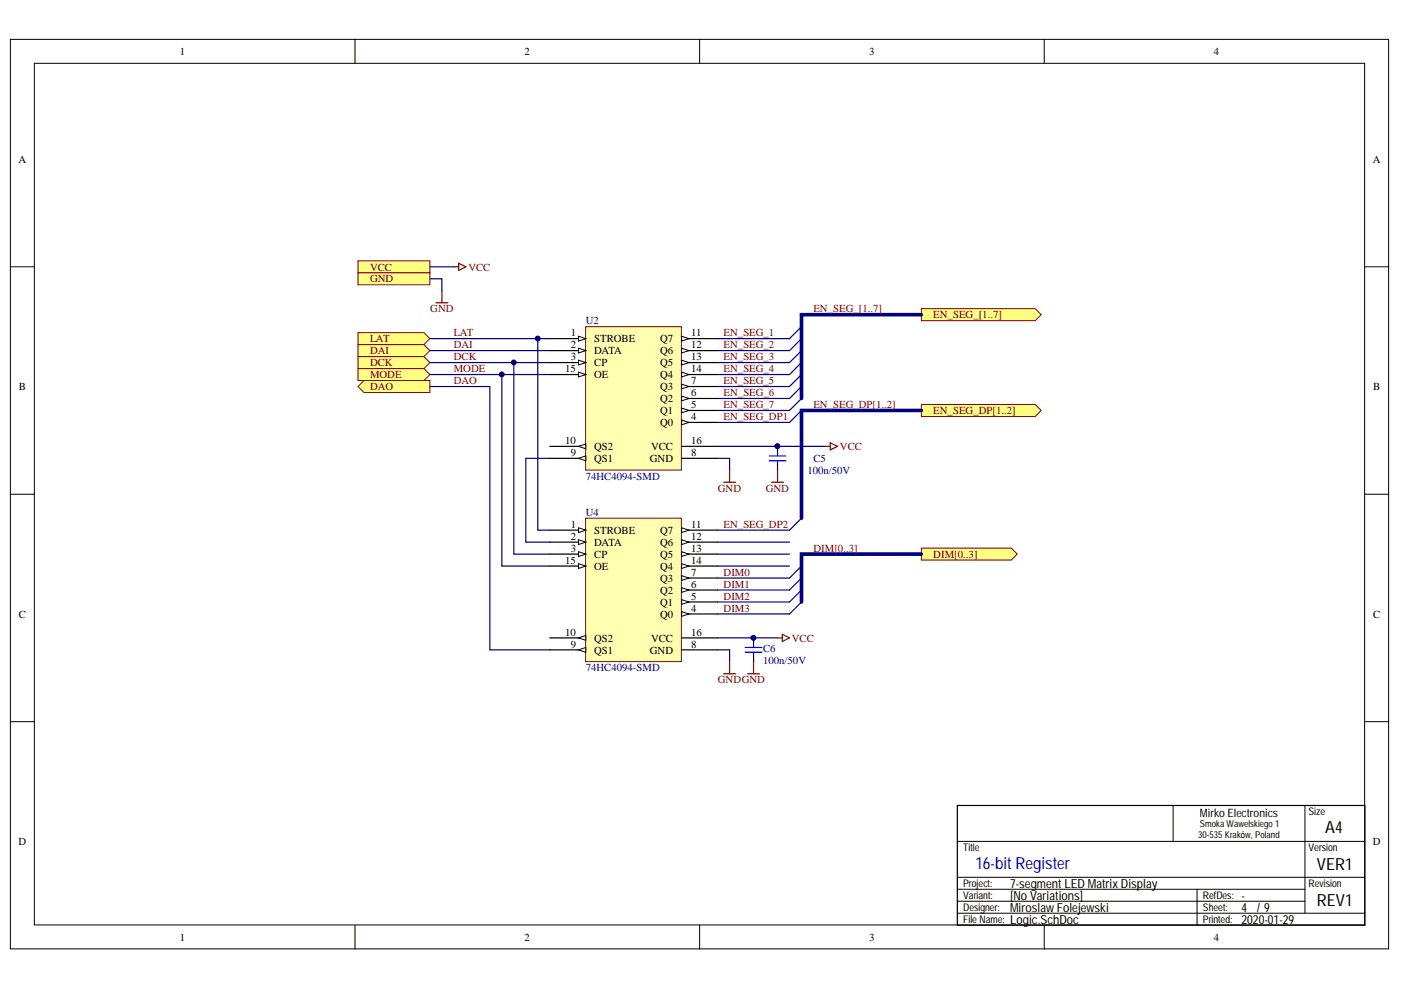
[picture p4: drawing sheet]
<svg xmlns="http://www.w3.org/2000/svg" width="297mm" height="210mm" viewBox="0 0 297 210" stroke-linecap="round" stroke-linejoin="round" font-family="sans-serif">
<defs><g id="words">
<g font-size="3.5">
<text x="281" y="176.6">A4</text>
<text x="279.2" y="184.5">VER1</text>
<text x="279.2" y="192.1">REV1</text>
</g>
<text font-size="3.5" fill="#00c" x="206.8" y="184.3">16-bit Register</text>
<g font-size="2.7">
<text x="214.2" y="188.2">7-segment LED Matrix Display</text>
<text x="214.2" y="190.8">[No Variations]</text>
<text x="263.2" y="190.8">-</text>
<text x="214.2" y="195.9">Logic.SchDoc</text>
<text x="214.2" y="193.3">Miroslaw Folejewski</text>
<text x="263.2" y="195.9">2020-01-29</text>
<text x="263.2" y="193.3">4</text>
<text x="266.5" y="193.3">/ 9</text>
</g>
<text font-size="2.4" x="254.4" y="173.3">Mirko Electronics</text>
<g font-size="2.3">
<text x="38.1" y="11.7">1</text>
<text x="111.2" y="11.7">2</text>
<text x="184.3" y="11.7">3</text>
<text x="257.3" y="11.7">4</text>
<text x="3.9" y="34.5">A</text>
<text x="291.1" y="34.5">A</text>
<text x="121" y="71.3">1</text>
<text x="146.5" y="71.3">11</text>
<text x="121" y="73.8">2</text>
<text x="121" y="76.4">3</text>
<text x="126" y="72.6">STROBE</text>
<text x="126" y="75.1">DATA</text>
<text x="126" y="77.7">CP</text>
<text x="139.9" y="72.6">Q7</text>
<text x="139.9" y="75.1">Q6</text>
<text x="139.9" y="77.7">Q5</text>
<text x="146.5" y="73.8">12</text>
<text x="146.5" y="76.4">13</text>
<text x="4" y="82.7">B</text>
<text x="119.9" y="78.9">15</text>
<text x="126" y="80.2">OE</text>
<text x="139.9" y="82.7">Q3</text>
<text x="139.9" y="80.2">Q4</text>
<text x="146.5" y="81.5">7</text>
<text x="146.5" y="78.9">14</text>
<text x="291.2" y="82.7">B</text>
<text x="139.9" y="87.8">Q1</text>
<text x="139.9" y="85.3">Q2</text>
<text x="146.5" y="89.1">4</text>
<text x="146.5" y="86.5">5</text>
<text x="146.5" y="84">6</text>
<text x="119.9" y="94.1">10</text>
<text x="126" y="95.4">QS2</text>
<text x="138" y="95.4">VCC</text>
<text x="139.9" y="90.3">Q0</text>
<text x="146.5" y="94.1">16</text>
<text x="121" y="96.7">9</text>
<text x="126" y="97.9">QS1</text>
<text x="137.8" y="97.9">GND</text>
<text x="146.5" y="96.7">8</text>
<text x="121" y="111.9">1</text>
<text x="126" y="113.2">STROBE</text>
<text x="139.9" y="113.2">Q7</text>
<text x="146.5" y="111.9">11</text>
<text x="119.9" y="119.5">15</text>
<text x="121" y="114.5">2</text>
<text x="121" y="117">3</text>
<text x="126" y="115.7">DATA</text>
<text x="126" y="118.3">CP</text>
<text x="139.9" y="115.7">Q6</text>
<text x="139.9" y="118.3">Q5</text>
<text x="146.5" y="114.5">12</text>
<text x="146.5" y="117">13</text>
<text x="146.5" y="119.5">14</text>
<text x="126" y="120.8">OE</text>
<text x="139.9" y="125.9">Q2</text>
<text x="139.9" y="123.3">Q3</text>
<text x="139.9" y="120.8">Q4</text>
<text x="146.5" y="124.6">6</text>
<text x="146.5" y="122.1">7</text>
<text x="4" y="131">C</text>
<text x="139.9" y="131">Q0</text>
<text x="139.9" y="128.4">Q1</text>
<text x="146.5" y="129.7">4</text>
<text x="146.5" y="127.1">5</text>
<text x="291.2" y="131">C</text>
<text x="119.9" y="134.8">10</text>
<text x="121" y="137.3">9</text>
<text x="126" y="136">QS2</text>
<text x="138" y="136">VCC</text>
<text x="146.5" y="137.3">8</text>
<text x="146.5" y="134.8">16</text>
<text x="126" y="138.6">QS1</text>
<text x="137.8" y="138.6">GND</text>
<text x="3.9" y="179.1">D</text>
<text x="291.1" y="179.1">D</text>
<text x="38.1" y="199.5">1</text>
<text x="111.2" y="199.5">2</text>
<text x="184.3" y="199.5">3</text>
<text x="257.3" y="199.5">4</text>
</g>
<g font-size="2.3" fill="#800000">
<text x="78.4" y="57.4">VCC</text>
<text x="78.4" y="59.9">GND</text>
<text x="99.3" y="57.4">VCC</text>
<text x="91.2" y="66.2">GND</text>
<text x="96.2" y="71.3">LAT</text>
<text x="153.4" y="71.3">EN_SEG_1</text>
<text x="172.5" y="66.2">EN_SEG_[1..7]</text>
<text x="197.9" y="67.5">EN_SEG_[1..7]</text>
<text x="78.4" y="72.6">LAT</text>
<text x="78.4" y="77.7">DCK</text>
<text x="78.4" y="75.1">DAI</text>
<text x="96.2" y="76.4">DCK</text>
<text x="96.2" y="73.8">DAI</text>
<text x="153.4" y="73.8">EN_SEG_2</text>
<text x="153.4" y="76.4">EN_SEG_3</text>
<text x="78.4" y="80.2">MODE</text>
<text x="78.4" y="82.7">DAO</text>
<text x="96.2" y="78.9">MODE</text>
<text x="96.2" y="81.5">DAO</text>
<text x="153.4" y="78.9">EN_SEG_4</text>
<text x="153.4" y="81.5">EN_SEG_5</text>
<text x="153.4" y="89.1">EN_SEG_DP1</text>
<text x="153.4" y="84">EN_SEG_6</text>
<text x="153.4" y="86.5">EN_SEG_7</text>
<text x="172.5" y="86.5">EN_SEG_DP[1..2]</text>
<text x="197.9" y="87.8">EN_SEG_DP[1..2]</text>
<text x="178.1" y="95.4">VCC</text>
<text x="152.2" y="104.3">GND</text>
<text x="162.4" y="104.3">GND</text>
<text x="153.4" y="111.9">EN_SEG_DP2</text>
<text x="172.5" y="117">DIM[0..3]</text>
<text x="197.9" y="118.3">DIM[0..3]</text>
<text x="153.4" y="124.6">DIM1</text>
<text x="153.4" y="122.1">DIM0</text>
<text x="153.4" y="127.1">DIM2</text>
<text x="153.4" y="129.7">DIM3</text>
<text x="167.9" y="136">VCC</text>
<text x="152.2" y="144.9">GNDGND</text>
</g>
<g font-size="2.3" fill="#000080">
<text x="124.2" y="68.8">U2</text>
<text x="124.2" y="101.7">74HC4094-SMD</text>
<text x="171.2" y="100.5">100n/50V</text>
<text x="172.5" y="97.9">C5</text>
<text x="124.2" y="109.4">U4</text>
<text x="124.2" y="142.4">74HC4094-SMD</text>
<text x="161.8" y="138.3">C6</text>
<text x="161.8" y="140.8">100n/50V</text>
</g>
<g font-size="2.2">
<text x="277.4" y="172.9">Size</text>
<text x="204.2" y="180.5">Title</text>
<text x="277.4" y="180.5">Version</text>
<text x="204.2" y="188.1">Project:</text>
<text x="204.2" y="190.6">Variant:</text>
<text x="255.1" y="190.6">RefDes:</text>
<text x="277.4" y="188.1">Revision</text>
<text x="204.2" y="195.7">File Name:</text>
<text x="204.2" y="193.2">Designer:</text>
<text x="255.1" y="195.7">Printed:</text>
<text x="255.1" y="193.2">Sheet:</text>
</g>
<g font-size="2">
<text x="254" y="177.7">30-535 Kraków, Poland</text>
<text x="254.4" y="175.4">Smoka Wawelskiego 1</text>
</g>
</g></defs>
<g fill="#fff" stroke="#000" stroke-width=".21">
<path d="M2.2 8.3h292.2v192.9h-292.2z"/>
<path d="M7.3 13.4h282v182.7h-282z"/>
</g>
<path d="M75.3 8.3v5.1M148.3 8.3v5.1M221.4 8.3v5.1M2.2 56.6h5.1M289.4 56.6h5.1M2.2 104.8h5.1M289.4 104.8h5.1M2.2 153h5.1M289.4 153h5.1M75.3 196.2v5M148.3 196.2v5M221.4 196.2v5" fill="none" stroke="#000" stroke-width=".21"/>
<g fill="#ffff80" stroke="#800000" stroke-width=".21">
<path d="M75.9 70.5h14l1.2 1.3-1.2 1.3h-14z" fill-rule="evenodd"/>
<path d="M75.9 78.1h14l1.2 1.3-1.2 1.3h-14z" fill-rule="evenodd"/>
<path d="M75.9 75.6h14l1.2 1.3-1.2 1.2h-14z" fill-rule="evenodd"/>
<path d="M75.9 82l1.3-1.3h13.9v2.5h-13.9z" fill-rule="evenodd"/>
<path d="M75.9 55.3h15.2v2.5h-15.2z" fill-rule="evenodd"/>
<path d="M75.9 57.8h15.2v2.6h-15.2z" fill-rule="evenodd"/>
</g>
<path d="M96.2 56.6h1M97.2 55.8l1.6 .8-1.6 .7zM92.4 64.2h2.6M93.7 61.6v2.6" fill="none" stroke="#800000" stroke-width=".25"/>
<path d="M91.1 59.1h2.6v2.5M91.1 56.6h5.1" fill="none" stroke="#000080" stroke-width=".25"/>
<path d="M75.9 73.1h14l1.2 1.2-1.2 1.3h-14z" fill-rule="evenodd" fill="#ffff80" stroke="#800000" stroke-width=".21"/>
<path d="M124.2 69.3h20.3v30.4h-20.3z" fill="#ffffb0" stroke="#800000" stroke-width=".21"/>
<path d="M116.6 71.8h7.6" fill="none" stroke="#000" stroke-width=".25"/>
<path d="M122.7 71.3l1.5 .5-1.5 .5z" fill="#fff"/>
<path d="M122.7 71.3l1.5 .5-1.5 .5z" fill="none" stroke="#000" stroke-width=".21"/>
<path d="M116.6 74.3h7.6" fill="none" stroke="#000" stroke-width=".25"/>
<path d="M122.7 73.8l1.5 .5-1.5 .5z" fill="#fff"/>
<path d="M122.7 73.8l1.5 .5-1.5 .5z" fill="none" stroke="#000" stroke-width=".21"/>
<path d="M116.6 76.9h7.6" fill="none" stroke="#000" stroke-width=".25"/>
<path d="M122.7 76.4l1.5 .5-1.5 .5z" fill="#fff"/>
<path d="M122.7 76.4l1.5 .5-1.5 .5z" fill="none" stroke="#000" stroke-width=".21"/>
<path d="M144.5 89.6h7.6" fill="none" stroke="#000" stroke-width=".25"/>
<path d="M144.5 89.1l1.5 .5-1.5 .5z" fill="#fff"/>
<path d="M144.5 89.1l1.5 .5-1.5 .5z" fill="none" stroke="#000" stroke-width=".21"/>
<path d="M144.5 87h7.6" fill="none" stroke="#000" stroke-width=".25"/>
<path d="M144.5 86.5l1.5 .5-1.5 .5z" fill="#fff"/>
<path d="M144.5 86.5l1.5 .5-1.5 .5z" fill="none" stroke="#000" stroke-width=".21"/>
<path d="M144.5 84.5h7.6" fill="none" stroke="#000" stroke-width=".25"/>
<path d="M144.5 84l1.5 .5-1.5 .5z" fill="#fff"/>
<path d="M144.5 84l1.5 .5-1.5 .5z" fill="none" stroke="#000" stroke-width=".21"/>
<path d="M144.5 82h7.6" fill="none" stroke="#000" stroke-width=".25"/>
<path d="M144.5 81.4l1.5 .6-1.5 .5z" fill="#fff"/>
<path d="M144.5 81.4l1.5 .6-1.5 .5z" fill="none" stroke="#000" stroke-width=".21"/>
<path d="M116.6 97.2h7.6" fill="none" stroke="#000" stroke-width=".25"/>
<path d="M122.7 97.2l1.5-.5v1z" fill="#fff"/>
<path d="M122.7 97.2l1.5-.5v1z" fill="none" stroke="#000" stroke-width=".21"/>
<path d="M116.6 94.6h7.6" fill="none" stroke="#000" stroke-width=".25"/>
<path d="M122.7 94.6l1.5-.5v1z" fill="#fff"/>
<path d="M122.7 94.6l1.5-.5v1z" fill="none" stroke="#000" stroke-width=".21"/>
<path d="M144.5 71.8h7.6" fill="none" stroke="#000" stroke-width=".25"/>
<path d="M144.5 71.3l1.5 .5-1.5 .5z" fill="#fff"/>
<path d="M144.5 71.3l1.5 .5-1.5 .5z" fill="none" stroke="#000" stroke-width=".21"/>
<path d="M144.5 74.3h7.6" fill="none" stroke="#000" stroke-width=".25"/>
<path d="M144.5 73.8l1.5 .5-1.5 .5z" fill="#fff"/>
<path d="M144.5 73.8l1.5 .5-1.5 .5z" fill="none" stroke="#000" stroke-width=".21"/>
<path d="M144.5 76.9h7.6" fill="none" stroke="#000" stroke-width=".25"/>
<path d="M144.5 76.4l1.5 .5-1.5 .5z" fill="#fff"/>
<path d="M144.5 76.4l1.5 .5-1.5 .5z" fill="none" stroke="#000" stroke-width=".21"/>
<path d="M144.5 79.4h7.6" fill="none" stroke="#000" stroke-width=".25"/>
<path d="M144.5 78.9l1.5 .5-1.5 .5z" fill="#fff"/>
<path d="M144.5 78.9l1.5 .5-1.5 .5z" fill="none" stroke="#000" stroke-width=".21"/>
<path d="M116.6 79.4h7.6" fill="none" stroke="#000" stroke-width=".25"/>
<path d="M122.7 78.9l1.5 .5-1.5 .5z" fill="#fff"/>
<path d="M122.7 78.9l1.5 .5-1.5 .5z" fill="none" stroke="#000" stroke-width=".21"/>
<path d="M144.5 97.2h7.6M144.5 94.6h7.6" fill="none" stroke="#000" stroke-width=".25"/>
<path d="M124.2 109.9h20.3v30.4h-20.3z" fill="#ffffb0" stroke="#800000" stroke-width=".21"/>
<path d="M116.6 112.4h7.6" fill="none" stroke="#000" stroke-width=".25"/>
<path d="M122.7 111.9l1.5 .5-1.5 .5z" fill="#fff"/>
<path d="M122.7 111.9l1.5 .5-1.5 .5z" fill="none" stroke="#000" stroke-width=".21"/>
<path d="M116.6 114.9h7.6" fill="none" stroke="#000" stroke-width=".25"/>
<path d="M122.7 114.4l1.5 .5-1.5 .6z" fill="#fff"/>
<path d="M122.7 114.4l1.5 .5-1.5 .6z" fill="none" stroke="#000" stroke-width=".21"/>
<path d="M116.6 117.5h7.6" fill="none" stroke="#000" stroke-width=".25"/>
<path d="M122.7 117l1.5 .5-1.5 .5z" fill="#fff"/>
<path d="M122.7 117l1.5 .5-1.5 .5z" fill="none" stroke="#000" stroke-width=".21"/>
<path d="M144.5 130.2h7.6" fill="none" stroke="#000" stroke-width=".25"/>
<path d="M144.5 129.7l1.5 .5-1.5 .5z" fill="#fff"/>
<path d="M144.5 129.7l1.5 .5-1.5 .5z" fill="none" stroke="#000" stroke-width=".21"/>
<path d="M144.5 127.6h7.6" fill="none" stroke="#000" stroke-width=".25"/>
<path d="M144.5 127.1l1.5 .5-1.5 .5z" fill="#fff"/>
<path d="M144.5 127.1l1.5 .5-1.5 .5z" fill="none" stroke="#000" stroke-width=".21"/>
<path d="M144.5 125.1h7.6" fill="none" stroke="#000" stroke-width=".25"/>
<path d="M144.5 124.6l1.5 .5-1.5 .5z" fill="#fff"/>
<path d="M144.5 124.6l1.5 .5-1.5 .5z" fill="none" stroke="#000" stroke-width=".21"/>
<path d="M144.5 122.6h7.6" fill="none" stroke="#000" stroke-width=".25"/>
<path d="M144.5 122.1l1.5 .5-1.5 .5z" fill="#fff"/>
<path d="M144.5 122.1l1.5 .5-1.5 .5z" fill="none" stroke="#000" stroke-width=".21"/>
<path d="M116.6 137.8h7.6" fill="none" stroke="#000" stroke-width=".25"/>
<path d="M122.7 137.8l1.5-.5v1z" fill="#fff"/>
<path d="M122.7 137.8l1.5-.5v1z" fill="none" stroke="#000" stroke-width=".21"/>
<path d="M116.6 135.2h7.6" fill="none" stroke="#000" stroke-width=".25"/>
<path d="M122.7 135.2l1.5-.5v1.1z" fill="#fff"/>
<path d="M122.7 135.2l1.5-.5v1.1z" fill="none" stroke="#000" stroke-width=".21"/>
<path d="M144.5 112.4h7.6" fill="none" stroke="#000" stroke-width=".25"/>
<path d="M144.5 111.9l1.5 .5-1.5 .5z" fill="#fff"/>
<path d="M144.5 111.9l1.5 .5-1.5 .5z" fill="none" stroke="#000" stroke-width=".21"/>
<path d="M144.5 114.9h7.6" fill="none" stroke="#000" stroke-width=".25"/>
<path d="M144.5 114.4l1.5 .5-1.5 .6z" fill="#fff"/>
<path d="M144.5 114.4l1.5 .5-1.5 .6z" fill="none" stroke="#000" stroke-width=".21"/>
<path d="M144.5 117.5h7.6" fill="none" stroke="#000" stroke-width=".25"/>
<path d="M144.5 117l1.5 .5-1.5 .5z" fill="#fff"/>
<path d="M144.5 117l1.5 .5-1.5 .5z" fill="none" stroke="#000" stroke-width=".21"/>
<path d="M144.5 120h7.6" fill="none" stroke="#000" stroke-width=".25"/>
<path d="M144.5 119.5l1.5 .5-1.5 .5z" fill="#fff"/>
<path d="M144.5 119.5l1.5 .5-1.5 .5z" fill="none" stroke="#000" stroke-width=".21"/>
<path d="M116.6 120h7.6" fill="none" stroke="#000" stroke-width=".25"/>
<path d="M122.7 119.5l1.5 .5-1.5 .5z" fill="#fff"/>
<path d="M122.7 119.5l1.5 .5-1.5 .5z" fill="none" stroke="#000" stroke-width=".21"/>
<path d="M164.9 94.6v1.3M164.9 98.4v1.3M144.5 137.8h7.6M144.5 135.2h7.6M159.8 135.2v1.3M159.8 139.1v1.2" fill="none" stroke="#000" stroke-width=".25"/>
<path d="M163.1 96.7h3.5M163.1 97.7h3.5M164.9 95.9v.8M164.9 97.7v.7M158 137.3h3.5M158 138.3h3.5M159.8 136.5v.8M159.8 138.3v.8" fill="none" stroke="#00f" stroke-width=".25"/>
<g fill="#000080" stroke="#000080" stroke-width=".21">
<circle cx="159.7" cy="135.2" r=".48"/>
<circle cx="164.8" cy="94.6" r=".48"/>
<circle cx="114" cy="71.8" r=".48"/>
<circle cx="108.9" cy="76.8" r=".48"/>
<circle cx="106.4" cy="79.4" r=".48"/>
</g>
<path d="M154.7 99.7v2.6M164.9 99.7v2.6M175 94.6h1M176 93.9l1.6 .7-1.6 .8zM153.4 102.3h2.6M163.6 102.3h2.5M164.9 135.2h1M165.9 134.5l1.5 .7-1.5 .8zM153.4 142.9h2.6M154.7 140.3v2.6M158.5 142.9h2.5M159.8 140.3v2.6" fill="none" stroke="#800000" stroke-width=".25"/>
<g fill="none" stroke="#000080" stroke-width=".25">
<path d="M91.1 71.8h25.5M91.1 76.9h25.5M91.1 79.4h25.5M91.1 74.3h25.5M106.4 79.4v40.6h10.2M108.9 76.9v40.6h7.7M114 71.8v40.6h2.6M152.1 71.8h15.3M152.1 74.3h15.3M152.1 76.9h15.3M152.1 79.4h15.3M91.1 82h12.8v55.8h12.7"/>
<path d="M116.6 97.2h-5.1v17.7h5.1M152.1 94.6h22.9M152.1 97.2h2.6v2.5M152.1 82h15.3M152.1 84.5h15.3M152.1 87h15.3M152.1 89.6h15.3M152.1 112.4h15.3M152.1 114.9h15.3M152.1 117.5h15.3M152.1 135.2h12.8M152.1 137.8h2.6v2.5"/>
<path d="M152.1 120h15.3M152.1 122.6h15.3M152.1 125.1h15.3M152.1 127.6h15.3M152.1 130.2h15.3"/>
</g>
<path d="M195.3 65.5h24.2l1.3 1.2-1.3 1.3h-24.2z" fill-rule="evenodd" fill="#ffff80" stroke="#800000" stroke-width=".21"/>
<path d="M169.9 69.3l-2.5 2.5M169.9 71.8l-2.5 2.5M169.9 74.3l-2.5 2.6M169.9 76.9l-2.5 2.5M169.9 79.4l-2.5 2.6M169.9 82l-2.5 2.5M169.9 84.5l-2.5 2.5" fill="none" stroke="#000080" stroke-width=".25"/>
<path d="M195.3 66.7h-25.4v17.8" fill="none" stroke="#000080" stroke-width=".76"/>
<g fill="#ffff80" stroke="#800000" stroke-width=".21">
<path d="M195.3 85.8h24.2l1.3 1.2-1.3 1.3h-24.2z" fill-rule="evenodd"/>
<path d="M195.3 116.2h19.1l1.3 1.3-1.3 1.3h-19.1z" fill-rule="evenodd"/>
</g>
<path d="M169.9 87l-2.5 2.6M169.9 109.9l-2.5 2.5M169.9 120l-2.5 2.6M169.9 122.6l-2.5 2.5M169.9 125.1l-2.5 2.5M169.9 127.6l-2.5 2.6" fill="none" stroke="#000080" stroke-width=".25"/>
<path d="M195.3 87h-25.4v22.9M195.3 117.5h-25.4v10.1" fill="none" stroke="#000080" stroke-width=".76"/>
<path d="M203 170.8h86.4v25.4h-86.4z" fill="none" stroke="#000" stroke-width=".25"/>
<path d="M203 178.4h86.4M248.7 170.8v7.6M276.7 170.8v22.8M203 188.5h73.7M203 191.1h73.7M203 186h86.4M203 193.6h86.4M253.8 188.5v7.7" fill="none" stroke="#000" stroke-width=".21"/>
<use href="#words"/>
</svg>
